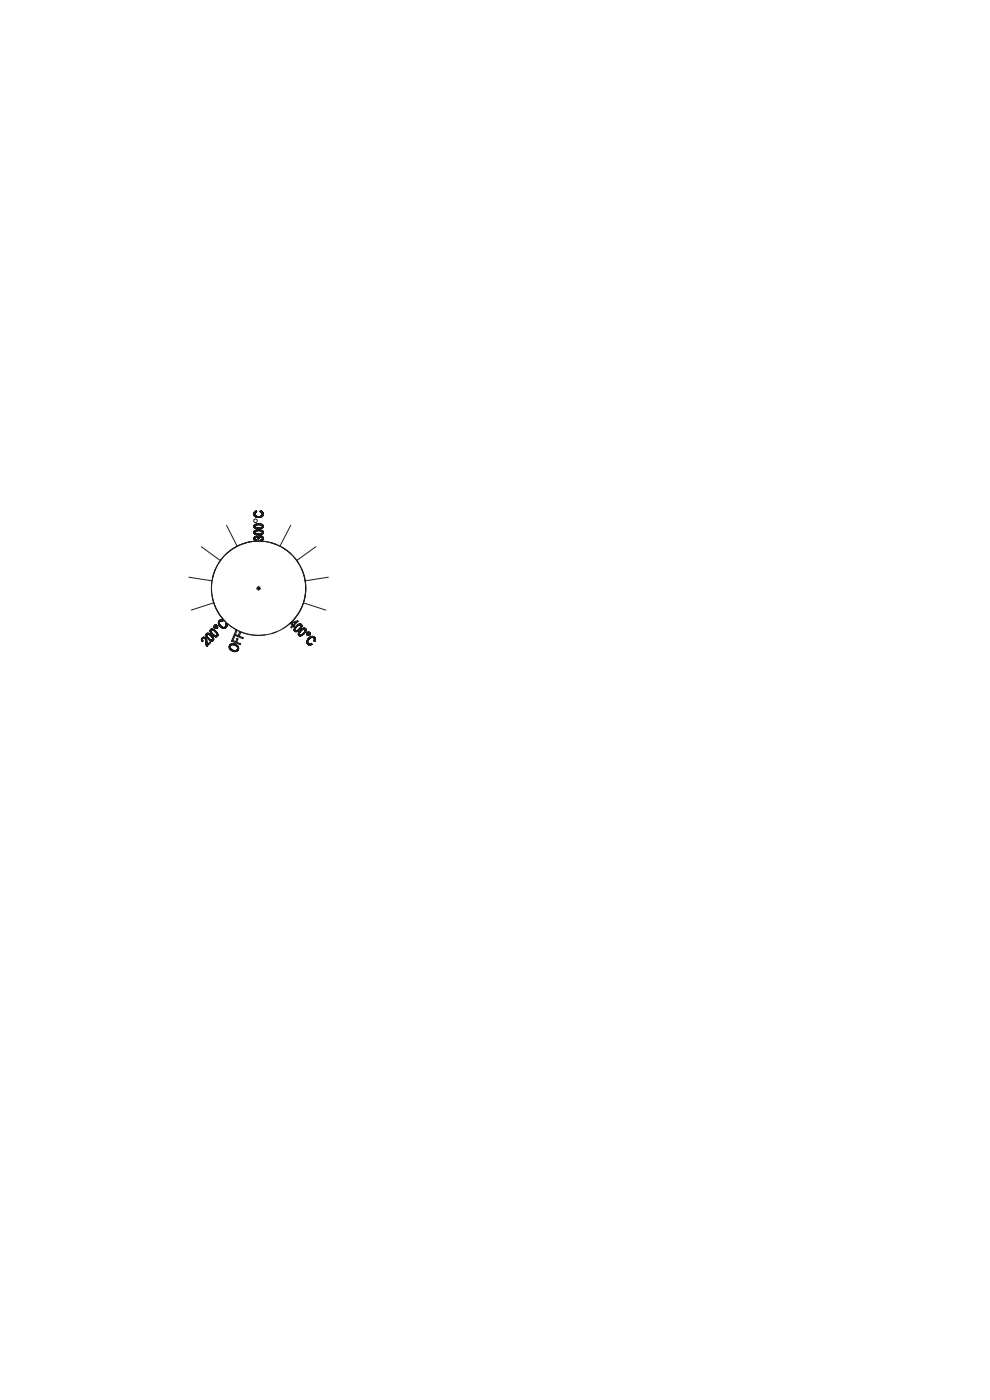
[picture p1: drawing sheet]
<svg xmlns="http://www.w3.org/2000/svg" width="210mm" height="297mm" viewBox="0 0 210 297" stroke-linecap="round" stroke-linejoin="round" font-family="sans-serif">
<path d="M61.9 131.9a10 10 0 0 0 0-14.2 10 10 0 0 0-14.1 0 10 10 0 0 0 0 14.2" fill="none" stroke="#191924" stroke-width=".21" stroke-dasharray="15.2 1.3 1.3 1.3" stroke-dashoffset="3.1" stroke-linecap="butt"/>
<path d="M64.9 124.8a10 10 0 0 0-14.8-8.8 10 10 0 0 0-.7 17.1 10 10 0 0 0 15.4-7.4l.1-.9" fill="none" stroke="#191924" stroke-width=".21" stroke-dasharray="15.2 1.3 1.3 1.3" stroke-dashoffset="4.8" stroke-linecap="butt"/>
<g fill="none" stroke="#191924" stroke-width=".21">
<path d="M42.7 116l4 2.9M48 111.4l2.3 4.5M53.9 108.8h.1M53.9 114.5h.1M54 112.6a1.36 1.36 0 0 1 1.9 .3 1.14 1.14 0 0 1-1.6 .5l-.4-.2-.1-.4zM54 111.3l.4-.1h.7a.62 .62 0 0 1 .8 .4l-.1 .2a1.48 1.48 0 0 1-1.9 0zM54 113h.1M54 111.7h.1M54.1 108.8l.1 .5M54.1 111.5h.1M54.1 111.8l.1 .1M54.1 112.8h.1"/>
<path d="M54.1 113.1h.1M54.1 108.8h.1M54.1 114.4h.1M54.1 112.7h.1M54.2 114.7h.1M54.2 109.3v.1M54.2 114.5h.1M54.2 109.6h.1M54.3 109.4h.1M54.3 113.2h.1M54.3 108.4a.65 .65 0 0 0-.4 .9l.3 .3M54.3 108.4h.1"/>
<path d="M54.3 108.7h.1M54.3 108.4l.2 .2-.4 .2M54.4 109.5h.1M54.5 114h.1M54.5 113.8h.1M54.6 114v.1M54.6 114.1h.1M54.7 113.9a.53 .53 0 0 0-.6-.1 .53 .53 0 0 0-.3 .6l.5 .3-.1-.2M54.7 113.9l.1 .1M54.8 113.8h.1M54.8 113.8v.1M54.9 114.2h.1"/>
<path d="M54.9 114v.1M54.9 114h.1M54.9 113.8h-.1M55 113.7a.59 .59 0 0 1 .7 .1 .59 .59 0 0 1 .1 .7l-.5 .3v-.3l.3-.1M55 113.7l-.1 .1M55 113.9h.1M55.2 108.6h.1M55.3 108.6h.1M55.4 109.4v.1M55.5 111.4l.2 .2a.92 .92 0 0 1-1.3 .4l-.4-.2M55.5 108.7h.1M55.5 114.5h.1"/>
<path d="M55.5 108.7a.52 .52 0 0 1 .1 .6 .52 .52 0 0 1-.5 .3h-.5l-.4-.2M55.5 114h.1M55.5 111.4l-.9-.1a.44 .44 0 0 0-.6 .4M55.5 114.7h.1M55.5 113.1h.1M55.5 112.7h.1M55.5 111.9h.1M55.6 108.5l-.4-.1-.1 .1 .4 .2M55.6 108.5h.1M55.6 114.4v-.4l-.4-.1-.3 .2v.3l-.3-.1-.1-.3h-.3l-.2 .2 .3 .3M55.6 108.8v.1M55.6 109.2v.1"/>
<path d="M55.6 114.4h.1M55.6 108.5a.72 .72 0 0 1 .2 .8 .72 .72 0 0 1-.7 .5l-.9-.2M55.6 111.8h.1M55.6 112.8v.1M55.6 113v.1M55.7 112.9h.1M55.7 112.9l-.2 .3-.4 .1-.7-.1-.4-.2M55.7 112.9l-.2-.2-.9-.1a.44 .44 0 0 0-.6 .4M55.8 113.1h.1M61.7 111.4l-2.3 4.5M67 116l-4.1 2.9M40 122.4l5 .8"/>
<path d="M42.8 135.6h-.1M42.9 135.6h.1M42.9 135.8h.1M43 135.9h.1M43 135.2l-.2 .3-.1 .3 .2 .3 .2-.1-.1-.5 .1-.1 .4 .1M43 135.2h.1M43.1 135.2l.4 .1M43.1 135.4h.1M43.1 135.4l-.1 .1M43.4 135.4h.1M43.4 135.2l.1 .1M43.5 135.5h.1"/>
<path d="M43.5 135.5l.4 1.6M43.5 135.3l.2 .1M43.7 135.4v.1M43.7 135.5l.2 1.1M43.7 134.5l.6-.2 .7 .7a.62 .62 0 0 1 .1 1 1.54 1.54 0 0 1-1.5-1.2zM43.8 137l.1 .1M43.8 135.6h.1M43.9 136.6h.1M43.9 136.6v.2l.6-.6 .2 .2-.8 .8M43.9 134.6v.1M43.9 137.1v.1M43.9 134.6a1.17 1.17 0 0 1 1.3 .9"/>
<path d="M43.9 134.6a1.27 1.27 0 0 0 1 1.2h.1M44.3 134.6h.1M44.7 133.5a.81 .81 0 0 0 .4 1.2l.6 .4 .4-.1M44.7 133.5h.1M44.8 133.5l.3-.1 .7 .5a1 1 0 0 1 .3 1.1M44.8 133.7a1.29 1.29 0 0 1 1.2 .8v.3a1.09 1.09 0 0 1-1.2-.8zM44.8 133.7h.1M45.1 135.7l-.1 .1M45.1 135.6h.1M45.1 135.7h.1M45.2 135.6h-.1M45.2 133.7h.1"/>
<path d="M45.2 135.5v.1M45.3 127.9l-4.7 1.5M45.4 132.8h.1M45.4 133.1l.2 .2h.3l.2-.2M45.5 133.2h.1M45.5 132.7h.1M45.5 132.6h.5M45.5 132.6l-.1 .5M45.6 133.3h.1M45.6 132.6h.1M45.6 132.7h.3M45.7 132.7l-.2 .2 .2 .3 .3-.2-.1-.3"/>
<path d="M45.8 132.7h.1M46 133.3h.1M46 132.6h.1M46 134.8h.1M46 132.6l.1 .5M46.1 133.2h.1M46.1 132.7h.1M46.1 132.8h.1M46.1 135h.1M46.2 134.9h-.1M46.6 132.4h.1M46.7 131.5l-.4 .5 .2 .7a1.34 1.34 0 0 0 1.1 .6l.6-.4-.2-.7-.2 .1 .1 .1"/>
<path d="M46.7 131.5h.1M46.7 131.5l.7 .1-.1 .2M46.7 131.8h.1M46.8 131.7h.1M46.8 131.7l-.3 .4 .1 .3M46.8 131.7l.4 .1M47.2 133.3h.1M47.2 131.8h.1M47.9 132.4v.1M47.9 132.4a.48 .48 0 0 1-.1 .5 .48 .48 0 0 1-.5 .2l-.7-.7M48.9 137.4v.1M48.9 137.2h-.1"/>
<path d="M48.9 137v.1M48.9 136.7h.1M48.9 136.9h.1M48.9 136.9v.1M49 136.9a.8 .8 0 0 1 1.1 0 .8 .8 0 0 1 .1 1l-.4 .1a.96 .96 0 0 1-.9-.9zM49 136.9h.1M49 136.6v.1M49.1 136.6l.8 .1a.81 .81 0 0 1 .7 .7 .81 .81 0 0 1-.5 .8h-.7l-.6-.4-.2-.7 .3-.4M49.1 136.6h-.1M49.5 135l.2 .1-.3 .8 .6 .2 .3-.7 .2 .1-.3 .7 .8 .4v.2l-1.9-.8zM49.7 136.8h.1M50.1 133.7l.2 .1-.3 .8 .5 .3 .3-.8 .2 .1-.3 .7 .9 .4-.1 .2-1.9-.8z"/>
<path d="M50.1 138h.1M50.4 137.3v.1M54.3 124.8h1.1M54.5 124.5l.7 .7M54.9 124.3v1M55.2 124.5l-.7 .7M61.5 132.2l1.6-.5 .2 .1-1 .9 .2 .2-.2 .1-.1-.1-.4 .3-.1-.1 .3-.4zM61.8 132.2l1-.3-.6 .7zM62.4 133.8h.1M62.5 133.9l.1 .1M62.6 133.4h.1M62.7 133.8h.1"/>
<path d="M62.7 132.9l.4-.3a.56 .56 0 0 1 .9-.1 .56 .56 0 0 1-.2 .9l-.1 .1a1.01 1.01 0 0 1-1.3 .4v-.4zM63.4 132.6h.1M63.5 132.6h.1M63.5 132.6a1.25 1.25 0 0 0-.8 1.2M63.5 134.6l.1 .1M63.5 134.9h.1M63.5 132.6l.4 .1-.2 .5-.6 .5-.4 .1M63.5 134.3v.1M63.6 134.2l-.1 .1M63.6 134.7h.1M63.6 133.8l.3-.2a.55 .55 0 0 1 .9-.2 .55 .55 0 0 1-.1 .9 1.02 1.02 0 0 1-1.3 .5l-.1-.5zM63.7 132.6h.1"/>
<path d="M63.7 133.1h.1M64 132.6h.1M64 134.6h.1M64.3 133.5h.1M64.3 127.9l4.8 1.5M64.6 133.5a.86 .86 0 0 1-.5 1l-.5 .2M64.7 133.5h-.3l-.3 .1-.5 .6-.1 .5M64.7 133.6v.1M65.1 134.5v.1M65.1 134.3h.1M65.1 134.3v.1M65.1 134.3v.4l.2 .1"/>
<path d="M65.1 134.7h.1M65.2 134.2h.1M65.2 134.3v.1M65.2 134.5v.1M65.3 136.3h.1M65.3 134.1l-.2 .2M65.3 134.1h.3M65.3 135.6l-.1 .1M65.3 134.3l.4 .1-.2 .3-.3-.2zM65.3 136.1h.1M65.3 134.1h.1M65.4 135.4l.6-.4a.67 .67 0 0 1 .8 .3 .67 .67 0 0 1 0 .8l-.2-.1 .1-.3a.57 .57 0 0 0-.5-.4 .57 .57 0 0 0-.5 .2 .69 .69 0 0 0-.2 1.1l.6-.1 .1 .2-.4 .2-.4-.1a.59 .59 0 0 1-.3-.8z"/>
<path d="M65.5 134.3h.1M65.5 134.1h.1M65.5 136.6h.1M65.6 134.1l.2 .2M65.6 134.8h.1M65.7 134.2h.1M65.7 134.7l-.5 .1M65.8 134.7h-.1M65.8 134.3h.1M65.8 134.3l-.1 .4M65.8 134.4h.1M65.8 134.5h.1"/>
<path d="M66.1 135.2v.1M66.4 135h.1M66.6 135.4h.1M66.6 135.5h.1M66.9 135.9h.1M69.7 122.4l-5 .8"/>
<circle cx="54.2" cy="110.5" r=".37"/>
<circle cx="54.8" cy="124.8" r="10"/>
</g>
</svg>
